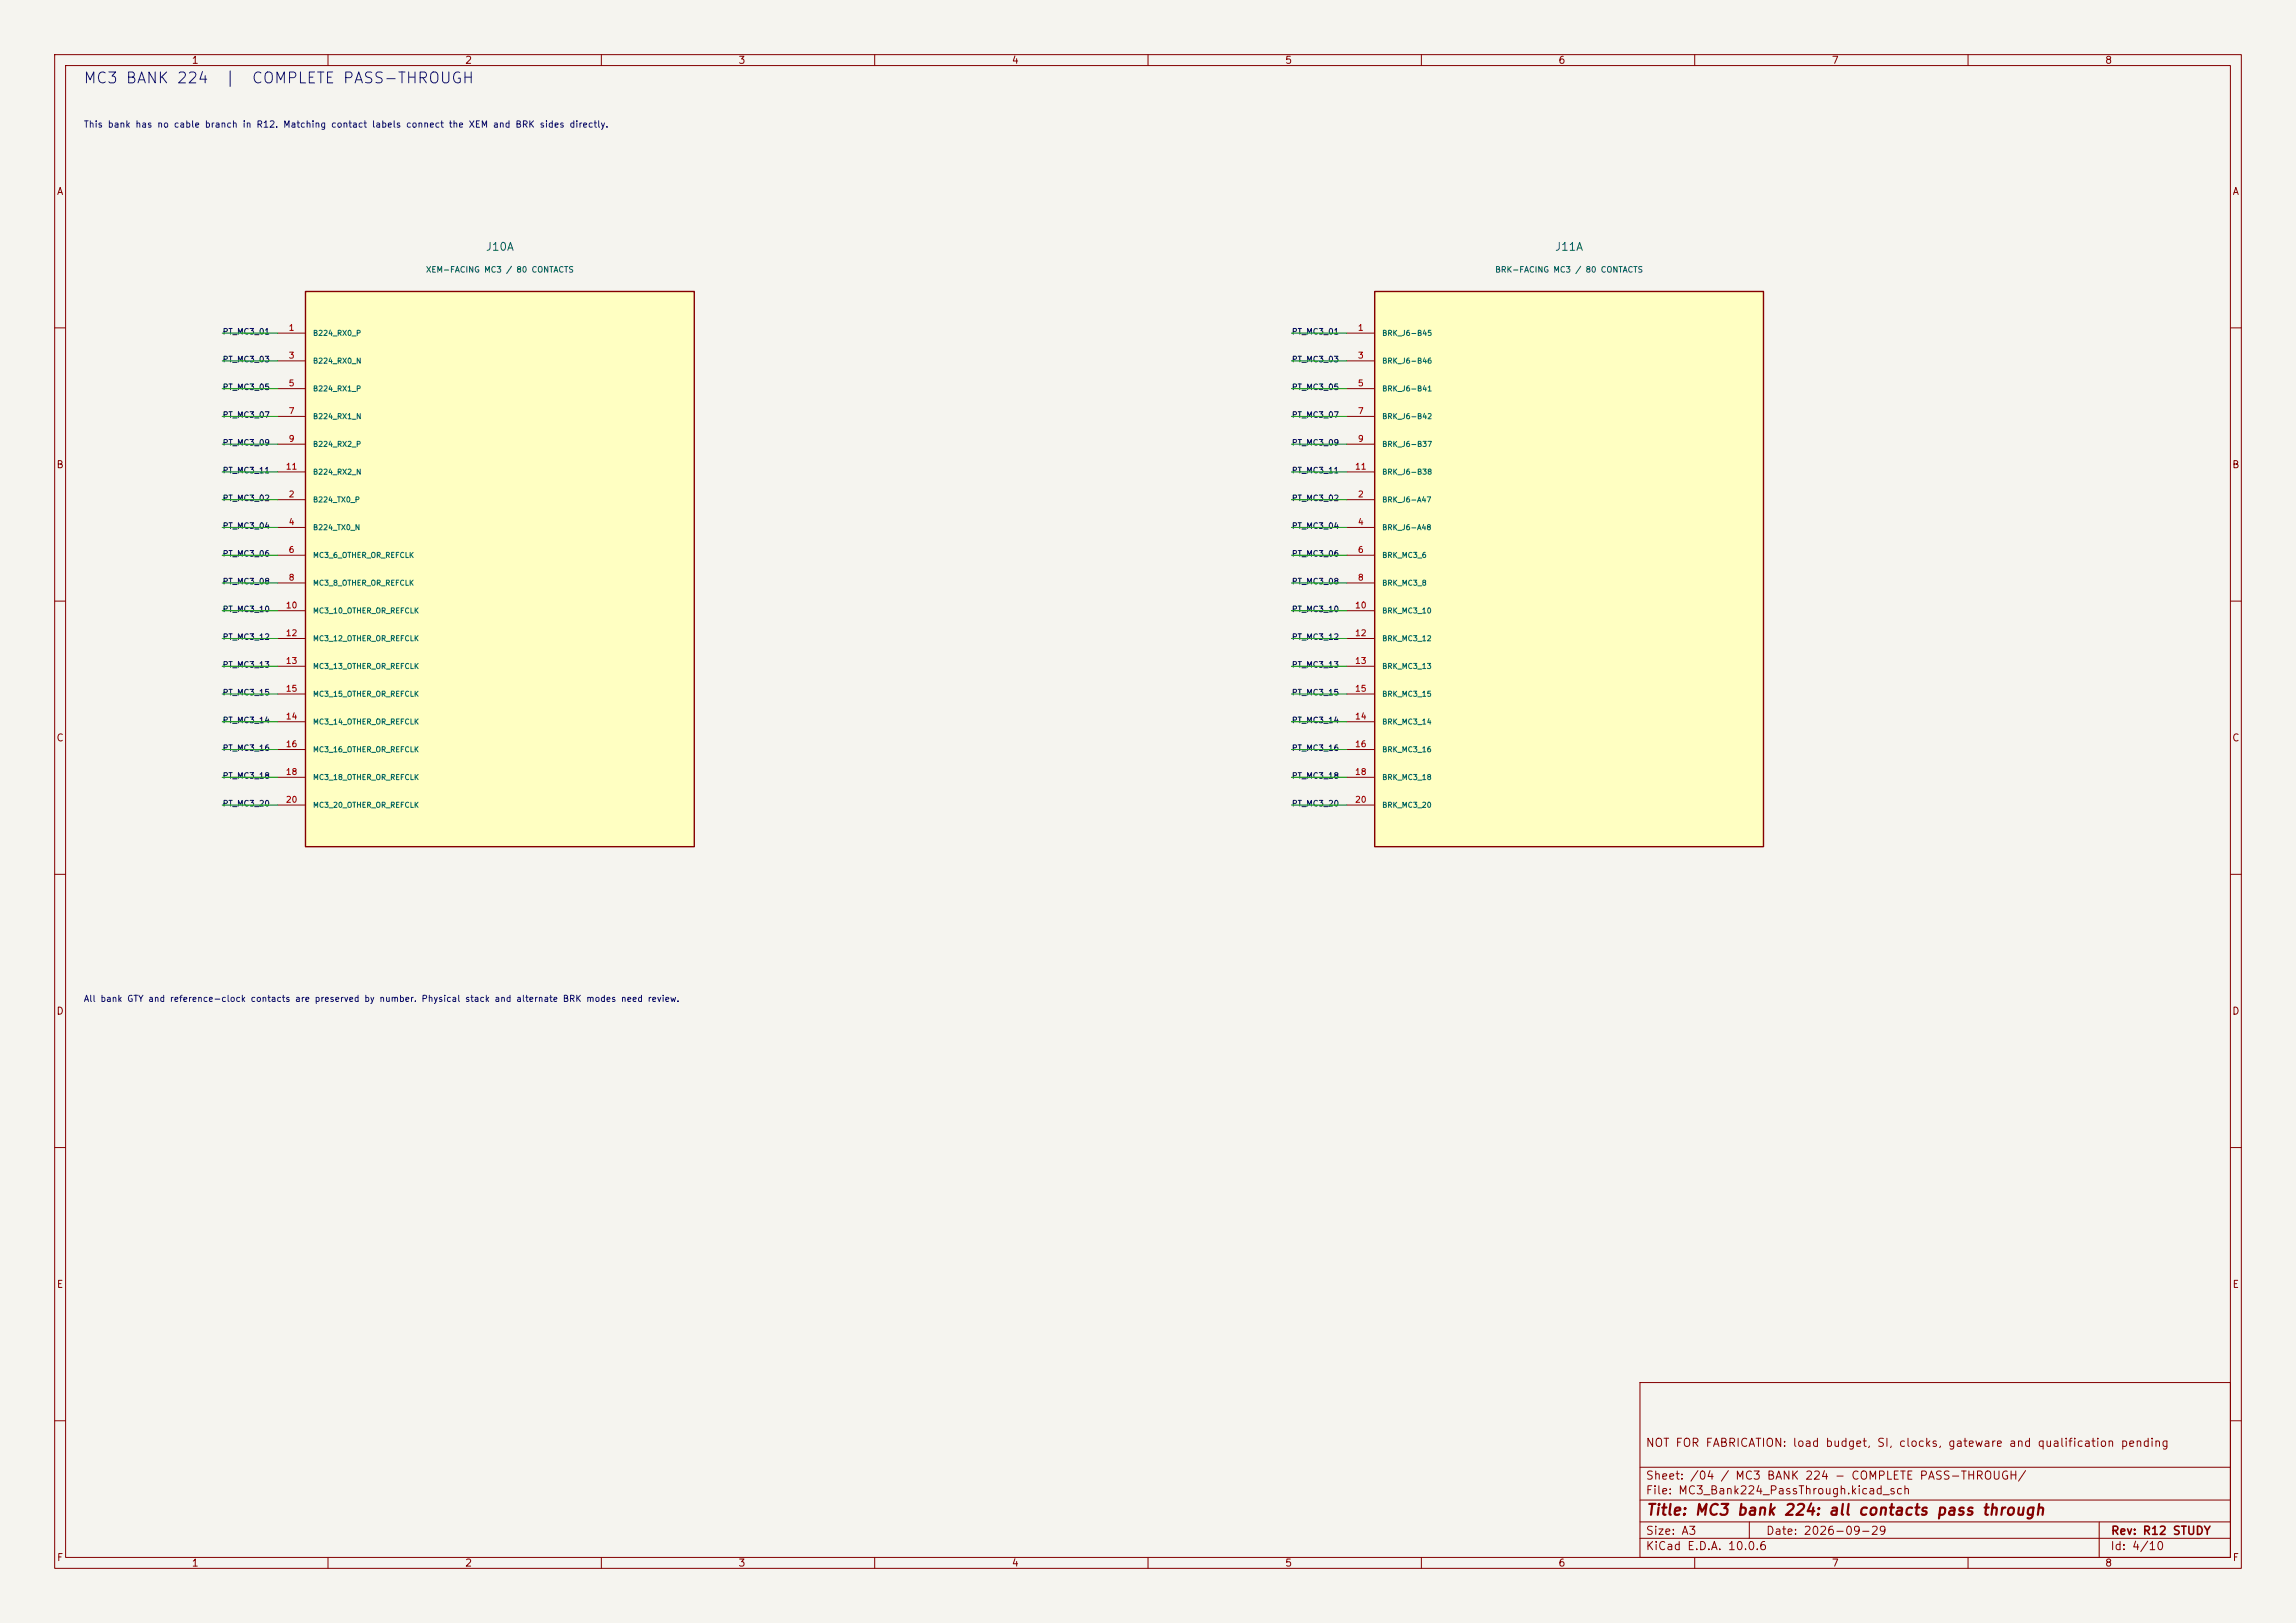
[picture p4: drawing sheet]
<svg xmlns="http://www.w3.org/2000/svg" width="420mm" height="297mm" viewBox="0 0 420 297" stroke-linecap="round" stroke-linejoin="round" font-family="sans-serif">
<defs><g id="words">
<g font-size="2" fill="#0000c2">
<text x="15.1" y="15.8">MC3 BANK 224</text>
<text x="40.9" y="15.8">|</text>
<text x="45.9" y="15.8">COMPLETE PASS-THROUGH</text>
</g>
<text font-size="2" fill="#840000" x="301" y="277.8">Title: MC3 bank 224: all contacts pass through</text>
<g font-size="1.5" fill="#840000">
<text x="300.9" y="265.1">NOT FOR FABRICATION: load budget, SI, clocks, gateware and qualification pending</text>
<text x="300.9" y="273.8">File: MC3_Bank224_PassThrough.kicad_sch</text>
<text x="300.9" y="271.1">Sheet: /04 / MC3 BANK 224 - COMPLETE PASS-THROUGH/</text>
<text x="300.9" y="281.2">Size: A3</text>
<text x="322.9" y="281.2">Date: 2026-09-29</text>
<text x="386" y="281.2">Rev: R12 STUDY</text>
<text x="300.9" y="284">KiCad E.D.A. 10.0.6</text>
<text x="385.9" y="284">Id: 4/10</text>
</g>
<g font-size="1.4" fill="#006464">
<text x="88.7" y="46.2">J10A</text>
<text x="284.3" y="46.2">J11A</text>
</g>
<g font-size="1.3" fill="#840000">
<text x="35" y="12">1</text>
<text x="85" y="12">2</text>
<text x="135" y="12">3</text>
<text x="185" y="12">4</text>
<text x="235" y="12">5</text>
<text x="285" y="12">6</text>
<text x="335" y="12">7</text>
<text x="385" y="12">8</text>
<text x="10.3" y="36">A</text>
<text x="408.3" y="36">A</text>
<text x="10.2" y="86">B</text>
<text x="408.2" y="86">B</text>
<text x="10.2" y="136">C</text>
<text x="408.2" y="136">C</text>
<text x="10.2" y="186">D</text>
<text x="408.2" y="186">D</text>
<text x="10.3" y="236">E</text>
<text x="408.3" y="236">E</text>
<text x="10.3" y="286">F</text>
<text x="35" y="287">1</text>
<text x="85" y="287">2</text>
<text x="135" y="287">3</text>
<text x="185" y="287">4</text>
<text x="235" y="287">5</text>
<text x="285" y="287">6</text>
<text x="335" y="287">7</text>
<text x="385" y="287">8</text>
<text x="408.3" y="286">F</text>
</g>
<text font-size="1.2" fill="#0000c2" x="15.2" y="23.6">This bank has no cable branch in R12. Matching contact labels connect the XEM and BRK sides directly.</text>
<g font-size="1.1" fill="#a90000">
<text x="52.7" y="60.8">1</text>
<text x="52.7" y="65.9">3</text>
<text x="248.3" y="60.8">1</text>
<text x="248.3" y="65.9">3</text>
<text x="52.7" y="71">5</text>
<text x="248.3" y="71">5</text>
<text x="52.7" y="76">7</text>
<text x="248.3" y="76">7</text>
<text x="52.7" y="81.1">9</text>
<text x="248.3" y="81.1">9</text>
<text x="52.2" y="86.2">11</text>
<text x="247.8" y="86.2">11</text>
<text x="52.7" y="91.3">2</text>
<text x="248.3" y="91.3">2</text>
<text x="52.7" y="96.4">4</text>
<text x="52.7" y="101.4">6</text>
<text x="248.3" y="96.4">4</text>
<text x="248.3" y="101.4">6</text>
<text x="52.7" y="106.5">8</text>
<text x="248.3" y="106.5">8</text>
<text x="52.2" y="111.6">10</text>
<text x="247.8" y="111.6">10</text>
<text x="52.2" y="116.7">12</text>
<text x="247.8" y="116.7">12</text>
<text x="52.2" y="121.8">13</text>
<text x="247.8" y="121.8">13</text>
<text x="52.2" y="131.9">14</text>
<text x="52.2" y="126.8">15</text>
<text x="247.8" y="131.9">14</text>
<text x="247.8" y="126.8">15</text>
<text x="52.2" y="137">16</text>
<text x="247.8" y="137">16</text>
<text x="52.2" y="142.1">18</text>
<text x="247.8" y="142.1">18</text>
<text x="52.2" y="147.2">20</text>
<text x="247.8" y="147.2">20</text>
</g>
<text font-size="1.1" fill="#0000c2" x="15.2" y="183.6">All bank GTY and reference-clock contacts are preserved by number. Physical stack and alternate BRK modes need review.</text>
<g font-size="1" fill="#006464">
<text x="77.8" y="50.1">XEM-FACING MC3 / 80 CONTACTS</text>
<text x="273.4" y="50.1">BRK-FACING MC3 / 80 CONTACTS</text>
<text x="57.2" y="61.7">B224_RX0_P</text>
<text x="252.7" y="61.7">BRK_J6-B45</text>
<text x="57.2" y="66.8">B224_RX0_N</text>
<text x="57.2" y="71.8">B224_RX1_P</text>
<text x="252.7" y="66.8">BRK_J6-B46</text>
<text x="252.7" y="71.8">BRK_J6-B41</text>
<text x="57.2" y="76.9">B224_RX1_N</text>
<text x="252.7" y="76.9">BRK_J6-B42</text>
<text x="57.2" y="82">B224_RX2_P</text>
<text x="252.7" y="82">BRK_J6-B37</text>
<text x="57.2" y="87.1">B224_RX2_N</text>
<text x="252.7" y="87.1">BRK_J6-B38</text>
<text x="57.2" y="92.2">B224_TX0_P</text>
<text x="252.7" y="92.2">BRK_J6-A47</text>
<text x="57.2" y="97.2">B224_TX0_N</text>
<text x="252.7" y="97.2">BRK_J6-A48</text>
<text x="57.2" y="102.3">MC3_6_OTHER_OR_REFCLK</text>
<text x="57.2" y="107.4">MC3_8_OTHER_OR_REFCLK</text>
<text x="252.7" y="102.3">BRK_MC3_6</text>
<text x="252.7" y="107.4">BRK_MC3_8</text>
<text x="57.2" y="112.5">MC3_10_OTHER_OR_REFCLK</text>
<text x="252.7" y="112.5">BRK_MC3_10</text>
<text x="57.2" y="117.6">MC3_12_OTHER_OR_REFCLK</text>
<text x="252.7" y="117.6">BRK_MC3_12</text>
<text x="57.2" y="122.6">MC3_13_OTHER_OR_REFCLK</text>
<text x="252.7" y="122.6">BRK_MC3_13</text>
<text x="57.2" y="127.7">MC3_15_OTHER_OR_REFCLK</text>
<text x="252.7" y="127.7">BRK_MC3_15</text>
<text x="57.2" y="132.8">MC3_14_OTHER_OR_REFCLK</text>
<text x="57.2" y="137.9">MC3_16_OTHER_OR_REFCLK</text>
<text x="252.7" y="132.8">BRK_MC3_14</text>
<text x="252.7" y="137.9">BRK_MC3_16</text>
<text x="57.2" y="143">MC3_18_OTHER_OR_REFCLK</text>
<text x="252.7" y="143">BRK_MC3_18</text>
<text x="57.2" y="148">MC3_20_OTHER_OR_REFCLK</text>
<text x="252.7" y="148">BRK_MC3_20</text>
</g>
<g font-size="1" fill="#0f0f0f">
<text x="40.6" y="61.5">PT_MC3_01</text>
<text x="236.2" y="61.5">PT_MC3_01</text>
<text x="40.6" y="66.5">PT_MC3_03</text>
<text x="40.6" y="71.6">PT_MC3_05</text>
<text x="236.2" y="66.5">PT_MC3_03</text>
<text x="236.2" y="71.6">PT_MC3_05</text>
<text x="40.6" y="76.7">PT_MC3_07</text>
<text x="236.2" y="76.7">PT_MC3_07</text>
<text x="40.6" y="81.8">PT_MC3_09</text>
<text x="236.2" y="81.8">PT_MC3_09</text>
<text x="40.6" y="86.9">PT_MC3_11</text>
<text x="236.2" y="86.9">PT_MC3_11</text>
<text x="40.6" y="91.9">PT_MC3_02</text>
<text x="236.2" y="91.9">PT_MC3_02</text>
<text x="40.6" y="97">PT_MC3_04</text>
<text x="236.2" y="97">PT_MC3_04</text>
<text x="40.6" y="107.2">PT_MC3_08</text>
<text x="40.6" y="102.1">PT_MC3_06</text>
<text x="236.2" y="107.2">PT_MC3_08</text>
<text x="236.2" y="102.1">PT_MC3_06</text>
<text x="40.6" y="112.3">PT_MC3_10</text>
<text x="236.2" y="112.3">PT_MC3_10</text>
<text x="40.6" y="117.3">PT_MC3_12</text>
<text x="236.2" y="117.3">PT_MC3_12</text>
<text x="40.6" y="122.4">PT_MC3_13</text>
<text x="236.2" y="122.4">PT_MC3_13</text>
<text x="40.6" y="127.5">PT_MC3_15</text>
<text x="236.2" y="127.5">PT_MC3_15</text>
<text x="40.6" y="132.6">PT_MC3_14</text>
<text x="40.6" y="137.7">PT_MC3_16</text>
<text x="236.2" y="137.7">PT_MC3_16</text>
<text x="236.2" y="132.6">PT_MC3_14</text>
<text x="40.6" y="142.7">PT_MC3_18</text>
<text x="236.2" y="142.7">PT_MC3_18</text>
<text x="40.6" y="147.8">PT_MC3_20</text>
<text x="236.2" y="147.8">PT_MC3_20</text>
</g>
</g></defs>
<path d="M0 0h420v297h-420z" fill="#f5f4ef" stroke="#f5f4ef" stroke-width=".18"/>
<g fill="none" stroke="#840000" stroke-width=".18">
<path d="M10 10h400v277h-400zM12 12h396v273h-396zM60 10v2M110 10v2M160 10v2M210 10v2M260 10v2M310 10v2M360 10v2M10 60h2M408 60h2M10 110h2"/>
<path d="M408 110h2M10 160h2M408 160h2M10 210h2M408 210h2M300 253h108v32h-108zM10 260h2M300 278.5h108M300 274.5h108M300 268.5h108M320 278.5v3M384 278.5v6.5"/>
<path d="M408 260h2M60 285v2M110 285v2M160 285v2M210 285v2M260 285v2M300 281.5h108M310 285v2M360 285v2"/>
</g>
<path d="M251.5 53.3h71.1v101.6h-71.1z" fill="#ffffc2"/>
<path d="M251.5 53.3h71.1v101.6h-71.1z" fill="none" stroke="#840000" stroke-width=".25"/>
<g fill="none" stroke="#840000" stroke-width=".18">
<path d="M246.4 61h5.1M246.4 66h5.1M246.4 71.1h5.1M246.4 76.2h5.1M246.4 91.4h5.1M246.4 96.5h5.1M246.4 81.3h5.1M246.4 86.4h5.1M246.4 101.6h5.1M246.4 106.7h5.1M246.4 111.8h5.1M246.4 116.8h5.1"/>
<path d="M246.4 121.9h5.1M246.4 132.1h5.1M246.4 127h5.1M246.4 137.2h5.1M246.4 142.2h5.1M246.4 147.3h5.1"/>
</g>
<path d="M55.9 53.3h71.1v101.6h-71.1z" fill="#ffffc2"/>
<path d="M55.9 53.3h71.1v101.6h-71.1z" fill="none" stroke="#840000" stroke-width=".25"/>
<g fill="none" stroke="#840000" stroke-width=".18">
<path d="M50.8 61h5.1M50.8 66h5.1M50.8 71.1h5.1M50.8 76.2h5.1M50.8 91.4h5.1M50.8 96.5h5.1M50.8 81.3h5.1M50.8 86.4h5.1M50.8 101.6h5.1M50.8 106.7h5.1M50.8 111.8h5.1M50.8 116.8h5.1"/>
<path d="M50.8 121.9h5.1M50.8 132.1h5.1M50.8 127h5.1M50.8 137.2h5.1M50.8 142.2h5.1M50.8 147.3h5.1"/>
</g>
<g fill="none" stroke="#009600" stroke-width=".18">
<path d="M40.6 76.2h10.2M40.6 71.1h10.2M40.6 66h10.2M40.6 61h10.2M236.2 76.2h10.2M236.2 71.1h10.2M236.2 66h10.2M236.2 61h10.2M40.6 96.5h10.2M40.6 91.4h10.2M40.6 86.4h10.2M40.6 81.3h10.2"/>
<path d="M236.2 96.5h10.2M236.2 91.4h10.2M236.2 86.4h10.2M236.2 81.3h10.2M40.6 111.8h10.2M40.6 101.6h10.2M40.6 106.7h10.2M40.6 116.8h10.2M236.2 111.8h10.2M236.2 101.6h10.2M236.2 106.7h10.2M236.2 116.8h10.2"/>
<path d="M40.6 121.9h10.2M40.6 127h10.2M40.6 132.1h10.2M40.6 137.2h10.2M236.2 121.9h10.2M236.2 127h10.2M236.2 132.1h10.2M236.2 137.2h10.2M40.6 147.3h10.2M40.6 142.2h10.2M236.2 147.3h10.2M236.2 142.2h10.2"/>
</g>
<use href="#words"/>
</svg>
